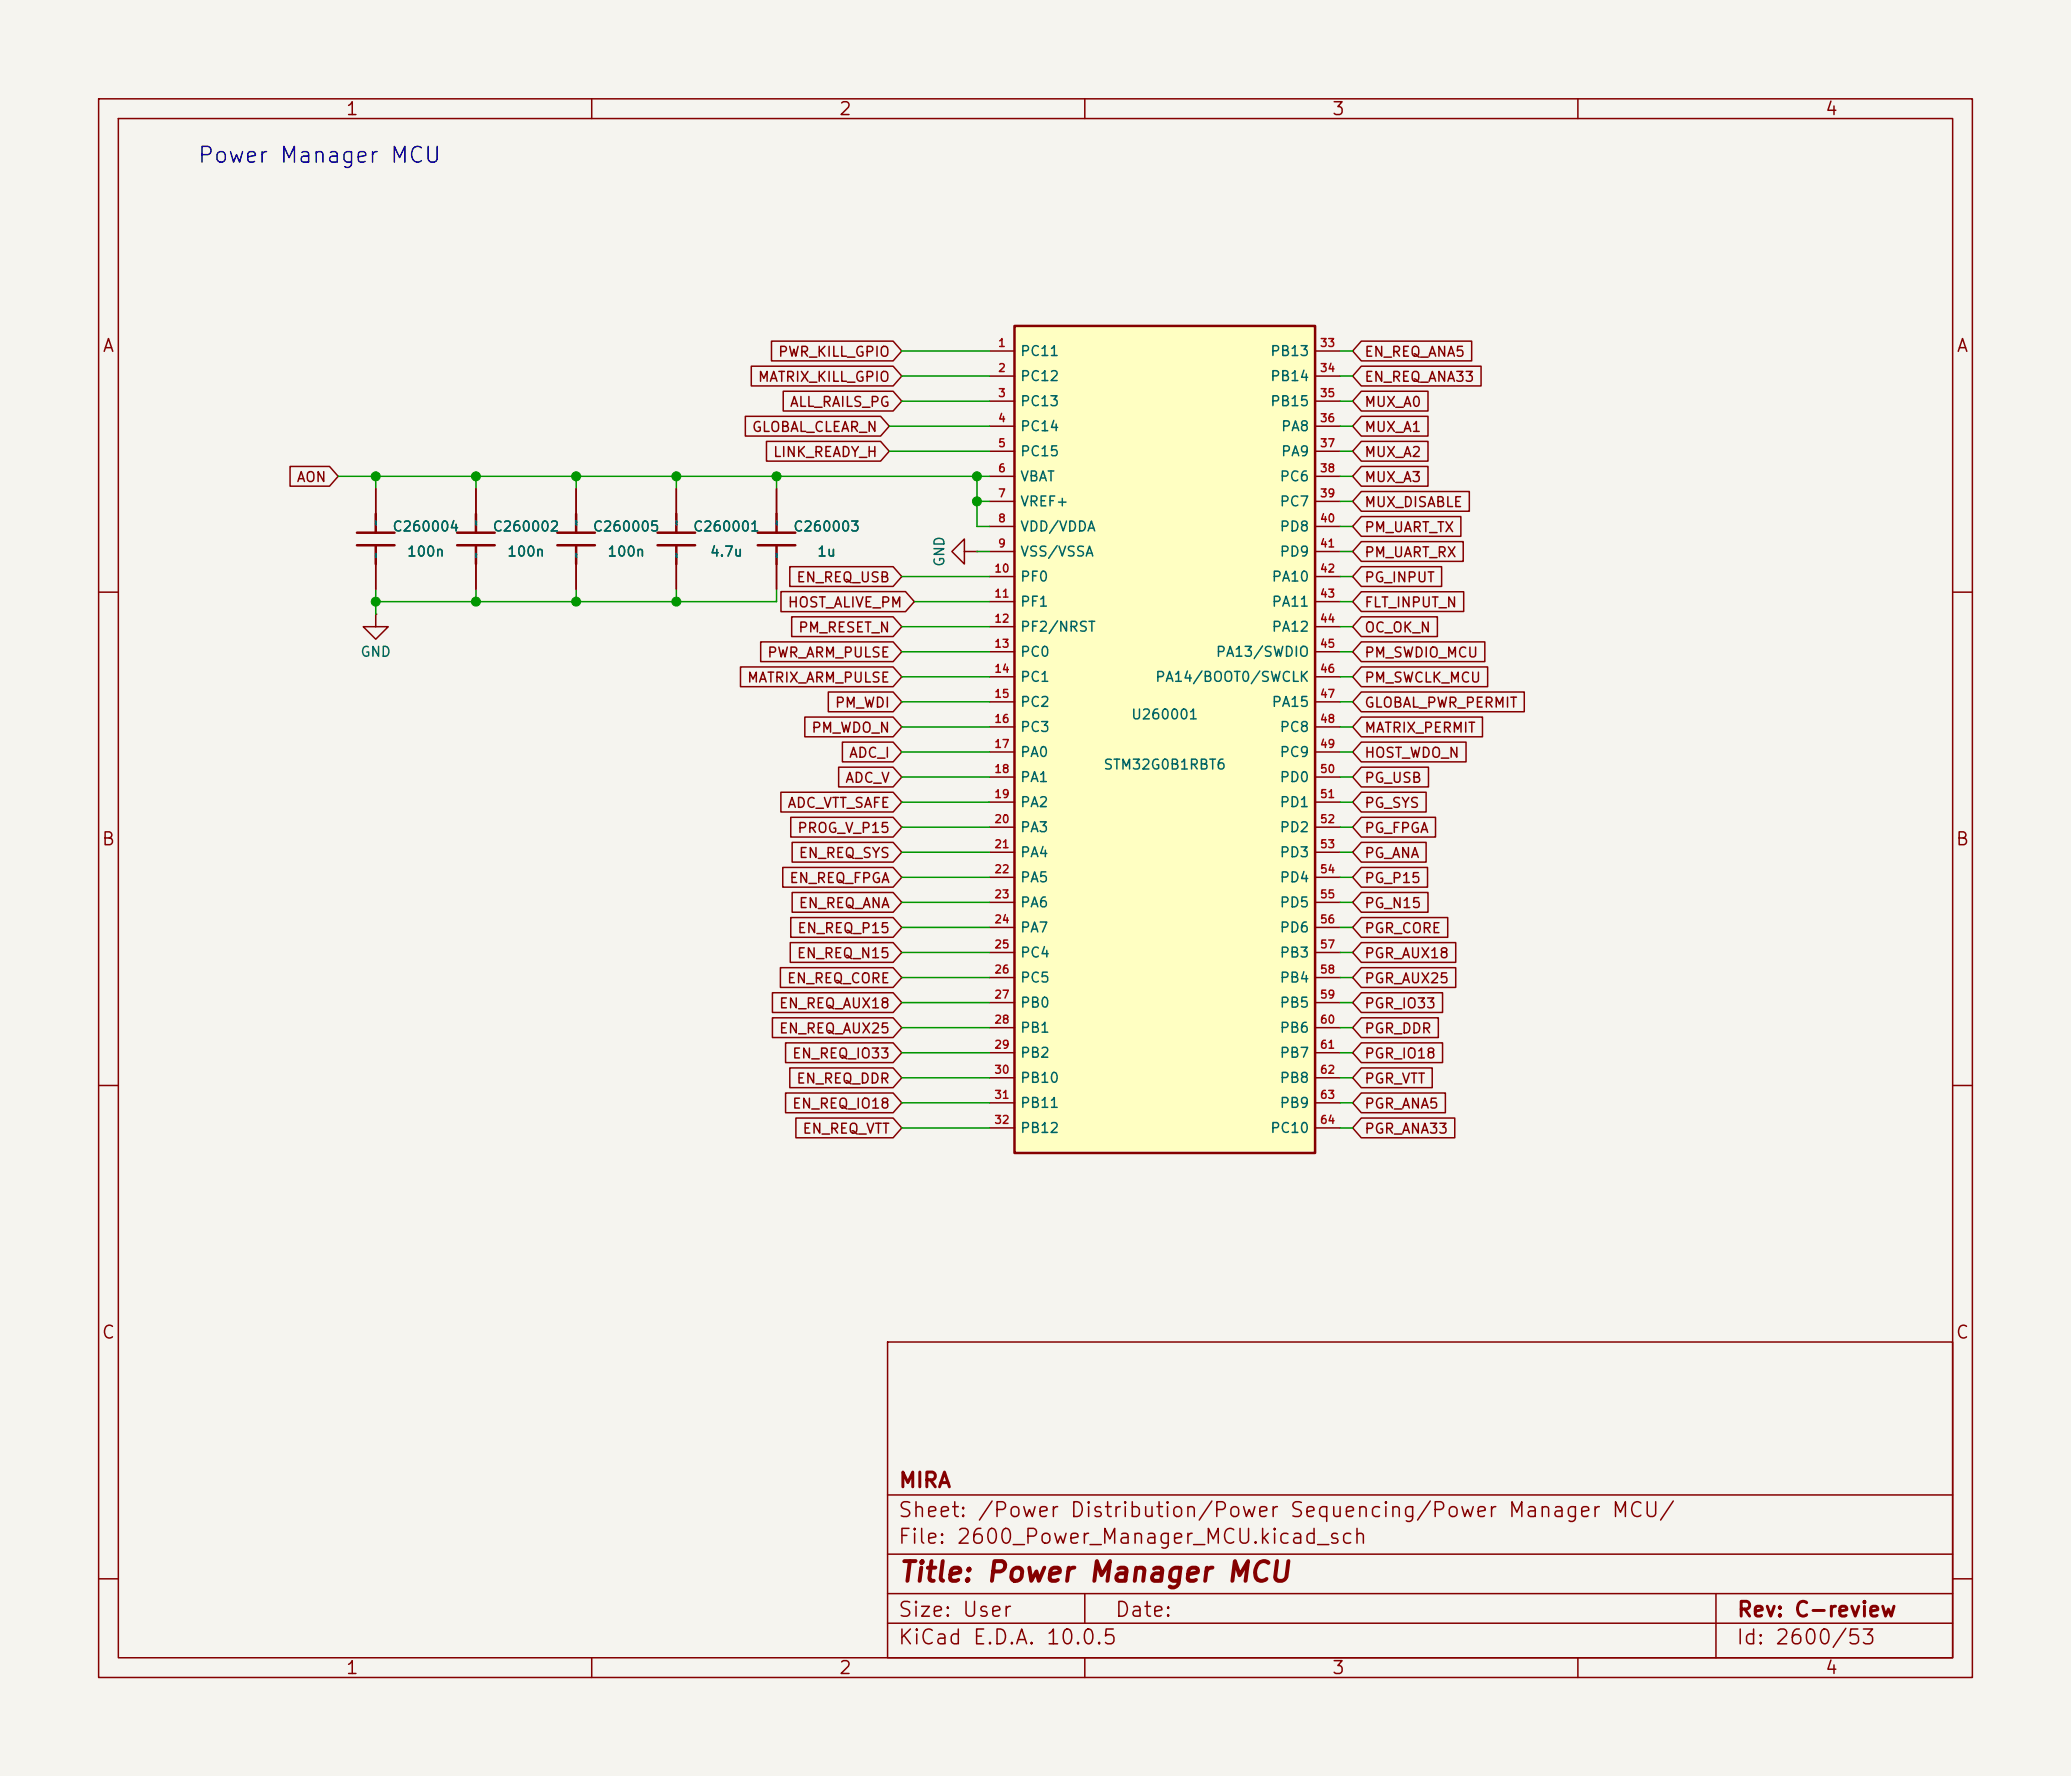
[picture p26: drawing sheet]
<svg xmlns="http://www.w3.org/2000/svg" width="210mm" height="180mm" viewBox="0 0 210 180" stroke-linecap="round" stroke-linejoin="round" font-family="sans-serif">
<defs><g id="words">
<text font-size="2" fill="#840000" x="91" y="160.8">Title: Power Manager MCU</text>
<text font-size="1.6" fill="#0000c2" x="19.9" y="16.9">Power Manager MCU</text>
<g font-size="1.5" fill="#840000">
<text x="91" y="154.2">Sheet: /Power Distribution/Power Sequencing/Power Manager MCU/</text>
<text x="91" y="151.1">MIRA</text>
<text x="91" y="156.9">File: 2600_Power_Manager_MCU.kicad_sch</text>
<text x="91" y="167.1">KiCad E.D.A. 10.0.5</text>
<text x="91" y="164.3">Size: User</text>
<text x="113" y="164.3">Date:</text>
<text x="176" y="167.1">Id: 2600/53</text>
<text x="176" y="164.2">Rev: C-review</text>
</g>
<g font-size="1.3" fill="#840000">
<text x="35" y="12">1</text>
<text x="85" y="12">2</text>
<text x="135" y="12">3</text>
<text x="185" y="12">4</text>
<text x="10.3" y="36">A</text>
<text x="198.3" y="36">A</text>
<text x="10.2" y="86">B</text>
<text x="198.2" y="86">B</text>
<text x="10.2" y="136">C</text>
<text x="198.2" y="136">C</text>
<text x="35" y="170">1</text>
<text x="85" y="170">2</text>
<text x="135" y="170">3</text>
<text x="185" y="170">4</text>
</g>
<g font-size="1" fill="#840000">
<text x="76.8" y="38.9">MATRIX_KILL_GPIO</text>
<text x="78.8" y="36.4">PWR_KILL_GPIO</text>
<text x="80" y="41.5">ALL_RAILS_PG</text>
<text x="138.3" y="41.5">MUX_A0</text>
<text x="138.3" y="38.9">EN_REQ_ANA33</text>
<text x="138.3" y="36.4">EN_REQ_ANA5</text>
<text x="76.2" y="44">GLOBAL_CLEAR_N</text>
<text x="78.3" y="46.6">LINK_READY_H</text>
<text x="138.3" y="44">MUX_A1</text>
<text x="138.3" y="46.6">MUX_A2</text>
<text x="30" y="49.1">AON</text>
<text x="138.3" y="49.1">MUX_A3</text>
<text x="138.3" y="51.6">MUX_DISABLE</text>
<text x="80.7" y="59.3">EN_REQ_USB</text>
<text x="138.3" y="54.2">PM_UART_TX</text>
<text x="138.3" y="56.7">PM_UART_RX</text>
<text x="138.3" y="59.3">PG_INPUT</text>
<text x="79.8" y="61.8">HOST_ALIVE_PM</text>
<text x="80.9" y="64.3">PM_RESET_N</text>
<text x="138.3" y="61.8">FLT_INPUT_N</text>
<text x="138.3" y="64.3">OC_OK_N</text>
<text x="75.7" y="69.4">MATRIX_ARM_PULSE</text>
<text x="77.7" y="66.9">PWR_ARM_PULSE</text>
<text x="84.6" y="72">PM_WDI</text>
<text x="138.3" y="66.9">PM_SWDIO_MCU</text>
<text x="138.3" y="69.4">PM_SWCLK_MCU</text>
<text x="138.3" y="72">GLOBAL_PWR_PERMIT</text>
<text x="82.2" y="74.5">PM_WDO_N</text>
<text x="86" y="77">ADC_I</text>
<text x="138.3" y="77">HOST_WDO_N</text>
<text x="138.3" y="74.5">MATRIX_PERMIT</text>
<text x="79.8" y="82.1">ADC_VTT_SAFE</text>
<text x="85.6" y="79.6">ADC_V</text>
<text x="138.3" y="79.6">PG_USB</text>
<text x="138.3" y="82.1">PG_SYS</text>
<text x="80" y="89.7">EN_REQ_FPGA</text>
<text x="80.8" y="84.7">PROG_V_P15</text>
<text x="80.9" y="87.2">EN_REQ_SYS</text>
<text x="138.3" y="84.7">PG_FPGA</text>
<text x="138.3" y="87.2">PG_ANA</text>
<text x="138.3" y="89.7">PG_P15</text>
<text x="80.8" y="94.8">EN_REQ_P15</text>
<text x="80.9" y="92.3">EN_REQ_ANA</text>
<text x="138.3" y="94.8">PGR_CORE</text>
<text x="138.3" y="92.3">PG_N15</text>
<text x="79.7" y="99.9">EN_REQ_CORE</text>
<text x="80.7" y="97.4">EN_REQ_N15</text>
<text x="138.3" y="97.4">PGR_AUX18</text>
<text x="138.3" y="99.9">PGR_AUX25</text>
<text x="78.9" y="105">EN_REQ_AUX25</text>
<text x="78.9" y="102.4">EN_REQ_AUX18</text>
<text x="80.3" y="107.5">EN_REQ_IO33</text>
<text x="138.3" y="105">PGR_DDR</text>
<text x="138.3" y="102.4">PGR_IO33</text>
<text x="138.3" y="107.5">PGR_IO18</text>
<text x="80.3" y="112.6">EN_REQ_IO18</text>
<text x="80.7" y="110.1">EN_REQ_DDR</text>
<text x="138.3" y="110.1">PGR_VTT</text>
<text x="138.3" y="112.6">PGR_ANA5</text>
<text x="81.3" y="115.1">EN_REQ_VTT</text>
<text x="138.3" y="115.1">PGR_ANA33</text>
</g>
<g font-size="1" fill="#006464">
<text x="103.4" y="36.3">PC11</text>
<text x="103.4" y="38.9">PC12</text>
<text x="103.4" y="41.4">PC13</text>
<text x="128.7" y="36.3">PB13</text>
<text x="128.7" y="38.9">PB14</text>
<text x="128.7" y="41.4">PB15</text>
<text x="103.4" y="44">PC14</text>
<text x="103.4" y="46.5">PC15</text>
<text x="129.8" y="44">PA8</text>
<text x="129.8" y="46.5">PA9</text>
<text x="103.4" y="49">VBAT</text>
<text x="103.4" y="51.6">VREF+</text>
<text x="129.7" y="49">PC6</text>
<text x="129.7" y="51.6">PC7</text>
<text x="39.7" y="54.1">C260004</text>
<text x="41.2" y="56.7">100n</text>
<text x="49.9" y="54.1">C260002</text>
<text x="51.4" y="56.7">100n</text>
<text x="60" y="54.1">C260005</text>
<text x="61.5" y="56.7">100n</text>
<text x="70.2" y="54.1">C260001</text>
<text x="71.9" y="56.7">4.7u</text>
<text x="80.4" y="54.1">C260003</text>
<text x="82.8" y="56.7">1u</text>
<text x="96" y="57.5" transform="rotate(-90 96 57.5)">GND</text>
<text x="103.4" y="54.1">VDD/VDDA</text>
<text x="103.4" y="56.7">VSS/VSSA</text>
<text x="103.4" y="59.2">PF0</text>
<text x="128.9" y="59.2">PA10</text>
<text x="129.7" y="54.1">PD8</text>
<text x="129.7" y="56.7">PD9</text>
<text x="103.4" y="61.7">PF1</text>
<text x="103.4" y="64.3">PF2/NRST</text>
<text x="128.9" y="61.7">PA11</text>
<text x="128.9" y="64.3">PA12</text>
<text x="36.5" y="66.8">GND</text>
<text x="103.4" y="66.8">PC0</text>
<text x="103.4" y="69.4">PC1</text>
<text x="103.4" y="71.9">PC2</text>
<text x="117.1" y="69.4">PA14/BOOT0/SWCLK</text>
<text x="123.2" y="66.8">PA13/SWDIO</text>
<text x="128.9" y="71.9">PA15</text>
<text x="103.4" y="74.4">PC3</text>
<text x="103.4" y="77">PA0</text>
<text x="114.6" y="73.2">U260001</text>
<text x="129.7" y="74.4">PC8</text>
<text x="129.7" y="77">PC9</text>
<text x="103.4" y="79.5">PA1</text>
<text x="103.4" y="82.1">PA2</text>
<text x="111.8" y="78.2">STM32G0B1RBT6</text>
<text x="129.7" y="79.5">PD0</text>
<text x="129.7" y="82.1">PD1</text>
<text x="103.4" y="84.6">PA3</text>
<text x="103.4" y="87.1">PA4</text>
<text x="103.4" y="89.7">PA5</text>
<text x="129.7" y="84.6">PD2</text>
<text x="129.7" y="87.1">PD3</text>
<text x="129.7" y="89.7">PD4</text>
<text x="103.4" y="92.2">PA6</text>
<text x="103.4" y="94.8">PA7</text>
<text x="129.7" y="92.2">PD5</text>
<text x="129.7" y="94.8">PD6</text>
<text x="103.4" y="97.3">PC4</text>
<text x="103.4" y="99.8">PC5</text>
<text x="129.7" y="97.3">PB3</text>
<text x="129.7" y="99.8">PB4</text>
<text x="103.4" y="102.4">PB0</text>
<text x="103.4" y="104.9">PB1</text>
<text x="103.4" y="107.5">PB2</text>
<text x="129.7" y="102.4">PB5</text>
<text x="129.7" y="104.9">PB6</text>
<text x="129.7" y="107.5">PB7</text>
<text x="103.4" y="110">PB10</text>
<text x="103.4" y="112.5">PB11</text>
<text x="129.7" y="110">PB8</text>
<text x="129.7" y="112.5">PB9</text>
<text x="103.4" y="115.1">PB12</text>
<text x="128.7" y="115.1">PC10</text>
</g>
<g font-size=".8" fill="#a90000">
<text x="101.1" y="35.4">1</text>
<text x="133.8" y="35.4">33</text>
<text x="101.1" y="37.9">2</text>
<text x="101.1" y="40.4">3</text>
<text x="133.8" y="37.9">34</text>
<text x="133.8" y="40.4">35</text>
<text x="101.1" y="43">4</text>
<text x="101.1" y="45.5">5</text>
<text x="133.8" y="43">36</text>
<text x="133.8" y="45.5">37</text>
<text x="101.1" y="48.1">6</text>
<text x="101.1" y="50.6">7</text>
<text x="101.1" y="53.1">8</text>
<text x="133.8" y="48.1">38</text>
<text x="133.8" y="50.6">39</text>
<text x="133.8" y="53.1">40</text>
<text x="100.8" y="58.2">10</text>
<text x="101.1" y="55.7">9</text>
<text x="133.8" y="55.7">41</text>
<text x="133.8" y="58.2">42</text>
<text x="100.8" y="60.8">11</text>
<text x="100.8" y="63.3">12</text>
<text x="100.8" y="65.8">13</text>
<text x="133.8" y="60.8">43</text>
<text x="133.8" y="63.3">44</text>
<text x="133.8" y="65.8">45</text>
<text x="100.8" y="68.4">14</text>
<text x="100.8" y="70.9">15</text>
<text x="133.8" y="68.4">46</text>
<text x="133.8" y="70.9">47</text>
<text x="100.8" y="73.5">16</text>
<text x="100.8" y="76">17</text>
<text x="133.8" y="73.5">48</text>
<text x="133.8" y="76">49</text>
<text x="100.8" y="78.5">18</text>
<text x="100.8" y="81.1">19</text>
<text x="100.8" y="83.6">20</text>
<text x="133.8" y="78.5">50</text>
<text x="133.8" y="81.1">51</text>
<text x="133.8" y="83.6">52</text>
<text x="100.8" y="86.2">21</text>
<text x="100.8" y="88.7">22</text>
<text x="133.8" y="86.2">53</text>
<text x="133.8" y="88.7">54</text>
<text x="100.8" y="91.2">23</text>
<text x="100.8" y="93.8">24</text>
<text x="133.8" y="91.2">55</text>
<text x="133.8" y="93.8">56</text>
<text x="100.8" y="96.3">25</text>
<text x="100.8" y="98.9">26</text>
<text x="100.8" y="101.4">27</text>
<text x="133.8" y="96.3">57</text>
<text x="133.8" y="98.9">58</text>
<text x="133.8" y="101.4">59</text>
<text x="100.8" y="103.9">28</text>
<text x="100.8" y="106.5">29</text>
<text x="133.8" y="103.9">60</text>
<text x="133.8" y="106.5">61</text>
<text x="100.8" y="109">30</text>
<text x="100.8" y="111.6">31</text>
<text x="133.8" y="109">62</text>
<text x="133.8" y="111.6">63</text>
<text x="100.8" y="114.1">32</text>
<text x="133.8" y="114.1">64</text>
</g>
<g font-size=".8" fill="#006464">
<text x="38.7" y="53.3" transform="rotate(-90 38.7 53.3)">~</text>
<text x="48.9" y="53.3" transform="rotate(-90 48.9 53.3)">~</text>
<text x="59" y="53.3" transform="rotate(-90 59 53.3)">~</text>
<text x="69.2" y="53.3" transform="rotate(-90 69.2 53.3)">~</text>
<text x="79.3" y="53.3" transform="rotate(-90 79.3 53.3)">~</text>
<text x="38.7" y="56.6" transform="rotate(-90 38.7 56.6)">~</text>
<text x="48.9" y="56.6" transform="rotate(-90 48.9 56.6)">~</text>
<text x="59" y="56.6" transform="rotate(-90 59 56.6)">~</text>
<text x="69.2" y="56.6" transform="rotate(-90 69.2 56.6)">~</text>
<text x="79.3" y="56.6" transform="rotate(-90 79.3 56.6)">~</text>
</g>
</g></defs>
<path d="M0 0h210v180h-210z" fill="#f5f4ef" stroke="#f5f4ef" stroke-width=".1"/>
<g fill="none" stroke="#840000" stroke-width=".15">
<path d="M10 10h190v160h-190zM12 12h186v156h-186zM60 10v2M110 10v2M160 10v2M38.1 49.5v2.6M38.1 57.2v2.5M68.6 49.5v2.6M68.6 57.2v2.5M10 60h2M198 60h2M10 110h2"/>
<path d="M198 110h2M90 136h108v32h-108zM90 157.5h108M90 151.5h108M10 160h2M60 168v2M90 164.5h108M90 161.5h108M110 161.5v3M110 168v2M160 168v2M174 161.5v6.5"/>
<path d="M198 160h2"/>
</g>
<path d="M36.2 54h3.8M36.2 55.3h3.8M38.1 52.1v1.9M38.1 55.3v1.9M66.7 54h3.8M66.7 55.3h3.8M68.6 52.1v1.9M68.6 55.3v1.9" fill="none" stroke="#840000" stroke-width=".25"/>
<path d="M102.9 33h30.4v83.9h-30.4z" fill="#ffffc2"/>
<g fill="none" stroke="#840000" stroke-width=".25">
<path d="M102.9 33h30.4v83.9h-30.4zM46.4 54h3.8M46.4 55.3h3.8M48.3 52.1v1.9M48.3 55.3v1.9M56.5 54h3.8M56.5 55.3h3.8M58.4 52.1v1.9M58.4 55.3v1.9M76.8 54h3.8M76.8 55.3h3.8M78.7 52.1v1.9"/>
<path d="M78.7 55.3v1.9"/>
</g>
<g fill="none" stroke="#840000" stroke-width=".15">
<path d="M76.2 37.1h14.4l.8 1-.8 1h-14.4zM78.2 34.6h12.4l.8 1-.8 1h-12.4zM79.4 39.7h11.2l.8 1-.8 1h-11.2zM100.3 35.6h2.6M100.3 38.1h2.6M133.3 35.6h2.6M133.3 38.1h2.6M138 39.7h6.8v2h-6.8l-.8-1zM138 37.1h12.2v2h-12.2l-.8-1zM138 34.6h11.2v2h-11.2l-.8-1zM29.4 47.3h4l.9 1-.9 1h-4zM38.1 49.5v2.6"/>
<path d="M38.1 57.2v2.5M48.3 49.5v2.6M48.3 57.2v2.5M58.4 49.5v2.6M58.4 57.2v2.5M68.6 49.5v2.6M68.6 57.2v2.5M75.6 42.2h13.7l.9 1-.9 1h-13.7zM77.7 44.7h11.6l.9 1-.9 1h-11.6zM78.7 49.5v2.6M78.7 57.2v2.5M79.2 60h12.6l.9 1-.9 1h-12.6z"/>
<path d="M80.1 57.4h10.5l.8 1-.8 1h-10.5zM97.8 55.9v-1.3l-1.3 1.3 1.3 1.3v-1.3h1.3M99.1 55.9h.1M100.3 40.7h2.6M100.3 43.2h2.6M100.3 45.7h2.6M100.3 48.3h2.6M100.3 50.8h2.6M100.3 53.4h2.6M100.3 55.9h2.6M100.3 58.4h2.6M133.3 40.7h2.6"/>
<path d="M133.3 43.2h2.6M133.3 45.7h2.6M133.3 48.3h2.6M133.3 50.8h2.6M133.3 53.4h2.6M133.3 55.9h2.6M133.3 58.4h2.6M138 52.4h10.1v2h-10.1l-.8-1zM138 42.2h6.8v2h-6.8l-.8-1zM138 47.3h6.8v2h-6.8l-.8-1zM138 44.7h6.8v2h-6.8l-.8-1zM138 49.8h11v2h-11l-.8-1z"/>
<path d="M138 54.9h10.4v2h-10.4l-.8-1zM138 57.4h8.2v2h-8.2l-.8-1zM138 60h10.4v2h-10.4l-.8-1zM38.1 62.2v1.3h1.3l-1.3 1.3-1.3-1.3h1.3M38.1 62.2h.1M75.1 67.6h15.5l.8 1-.8 1h-15.5zM77.1 65.1h13.5l.8 1-.8 1h-13.5zM80.3 62.5h10.3l.8 1-.8 1h-10.3zM81.6 72.7h9l.8 1-.8 1h-9zM84 70.1h6.6l.8 1-.8 1h-6.6zM85 77.8h5.6l.8 1-.8 1h-5.6zM85.4 75.2h5.2l.8 1-.8 1h-5.2z"/>
<path d="M100.3 61h2.6M100.3 63.5h2.6M100.3 66.1h2.6M100.3 68.6h2.6M100.3 71.1h2.6M100.3 73.7h2.6M100.3 76.2h2.6M100.3 78.8h2.6M133.3 61h2.6M133.3 63.5h2.6M133.3 66.1h2.6M133.3 68.6h2.6"/>
<path d="M133.3 71.1h2.6M133.3 73.7h2.6M133.3 76.2h2.6M133.3 78.8h2.6M138 65.1h12.6v2h-12.6l-.8-1zM138 75.2h10.7v2h-10.7l-.8-1zM138 67.6h12.8v2h-12.8l-.8-1zM138 72.7h12.3v2h-12.3l-.8-1zM138 70.1h16.6v2h-16.6l-.8-1zM138 77.8h6.8v2h-6.8l-.8-1zM138 62.5h7.8v2h-7.8l-.8-1zM79.1 98.1h11.5l.8 1-.8 1h-11.5z"/>
<path d="M79.2 80.3h11.4l.8 1-.8 1h-11.4zM79.4 87.9h11.2l.8 1-.8 1h-11.2zM80.1 95.5h10.5l.8 1-.8 1h-10.5zM80.2 93h10.4l.8 1-.8 1h-10.4zM80.2 82.8h10.4l.8 1-.8 1h-10.4zM80.3 85.4h10.3l.8 1-.8 1h-10.3zM80.3 90.5h10.3l.8 1-.8 1h-10.3zM100.3 81.3h2.6M100.3 83.8h2.6M100.3 86.4h2.6M100.3 88.9h2.6M100.3 91.5h2.6"/>
<path d="M100.3 94h2.6M100.3 96.5h2.6M100.3 99.1h2.6M133.3 81.3h2.6M133.3 83.8h2.6M133.3 86.4h2.6M133.3 88.9h2.6M133.3 91.5h2.6M133.3 94h2.6M133.3 96.5h2.6M133.3 99.1h2.6M138 93h8.8v2h-8.8l-.8-1z"/>
<path d="M138 95.5h9.6v2h-9.6l-.8-1zM138 98.1h9.6v2h-9.6l-.8-1zM138 82.8h7.6v2h-7.6l-.8-1zM138 80.3h6.6v2h-6.6l-.8-1zM138 85.4h6.6v2h-6.6l-.8-1zM138 87.9h6.8v2h-6.8l-.8-1zM138 90.5h6.8v2h-6.8l-.8-1zM78.3 103.2h12.3l.8 1-.8 1h-12.3zM78.3 100.6h12.3l.8 1-.8 1h-12.3zM79.7 110.8h10.9l.8 1-.8 1h-10.9zM79.7 105.7h10.9l.8 1-.8 1h-10.9zM80.1 108.2h10.5l.8 1-.8 1h-10.5z"/>
<path d="M80.7 113.3h9.9l.8 1-.8 1h-9.9zM100.3 101.6h2.6M100.3 104.2h2.6M100.3 106.7h2.6M100.3 109.2h2.6M100.3 111.8h2.6M100.3 114.3h2.6M133.3 101.6h2.6M133.3 104.2h2.6M133.3 106.7h2.6M133.3 109.2h2.6M133.3 111.8h2.6"/>
<path d="M133.3 114.3h2.6M138 103.2h7.8v2h-7.8l-.8-1zM138 100.6h8.3v2h-8.3l-.8-1zM138 108.2h7.2v2h-7.2l-.8-1zM138 113.3h9.5v2h-9.5l-.8-1zM138 110.8h8.6v2h-8.6l-.8-1zM138 105.7h8.3v2h-8.3l-.8-1z"/>
</g>
<g fill="none" stroke="#009600" stroke-width=".15">
<path d="M91.4 38.1h8.9M91.4 35.6h8.9M135.9 38.1h1.3M135.9 35.6h1.3M34.3 48.3h66M38.1 48.3v1.2M38.1 59.7v2.5M48.3 48.3v1.2M48.3 59.7v1.3M58.4 48.3v1.2M58.4 59.7v1.3M68.6 48.3v1.2"/>
<path d="M68.6 59.7v1.3M78.7 59.7v1.3h-40.6M78.7 48.3v1.2M90.2 45.7h10.1M90.2 43.2h10.1M91.4 58.4h8.9M91.4 40.7h8.9M99.1 55.9h1.2M99.1 48.3v5.1h1.2M99.1 50.8h1.2M135.9 48.3h1.3M135.9 58.4h1.3"/>
<path d="M135.9 55.9h1.3M135.9 53.4h1.3M135.9 50.8h1.3M135.9 45.7h1.3M135.9 43.2h1.3M135.9 40.7h1.3M91.4 73.7h8.9M91.4 76.2h8.9M91.4 78.8h8.9M91.4 71.1h8.9M91.4 63.5h8.9M91.4 66.1h8.9"/>
<path d="M91.4 68.6h8.9M92.7 61h7.6M135.9 61h1.3M135.9 73.7h1.3M135.9 76.2h1.3M135.9 78.8h1.3M135.9 71.1h1.3M135.9 63.5h1.3M135.9 66.1h1.3M135.9 68.6h1.3M91.4 94h8.9M91.4 88.9h8.9"/>
<path d="M91.4 91.5h8.9M91.4 83.8h8.9M91.4 86.4h8.9M91.4 99.1h8.9M91.4 96.5h8.9M91.4 81.3h8.9M135.9 94h1.3M135.9 88.9h1.3M135.9 91.5h1.3M135.9 83.8h1.3M135.9 86.4h1.3M135.9 99.1h1.3"/>
<path d="M135.9 96.5h1.3M135.9 81.3h1.3M91.4 104.2h8.9M91.4 101.6h8.9M91.4 114.3h8.9M91.4 109.2h8.9M91.4 111.8h8.9M91.4 106.7h8.9M135.9 104.2h1.3M135.9 101.6h1.3M135.9 114.3h1.3M135.9 109.2h1.3"/>
<path d="M135.9 111.8h1.3M135.9 106.7h1.3"/>
</g>
<g fill="#009600" stroke="#009600" stroke-width=".1">
<circle cx="68.6" cy="48.3" r=".46"/>
<circle cx="78.7" cy="48.3" r=".46"/>
<circle cx="99.1" cy="48.3" r=".46"/>
<circle cx="68.6" cy="61" r=".46"/>
<circle cx="99.1" cy="50.8" r=".46"/>
<circle cx="38.1" cy="61" r=".46"/>
<circle cx="48.3" cy="61" r=".46"/>
<circle cx="58.4" cy="61" r=".46"/>
<circle cx="58.4" cy="48.3" r=".46"/>
<circle cx="48.3" cy="48.3" r=".46"/>
<circle cx="38.1" cy="48.3" r=".46"/>
</g>
<use href="#words"/>
</svg>
